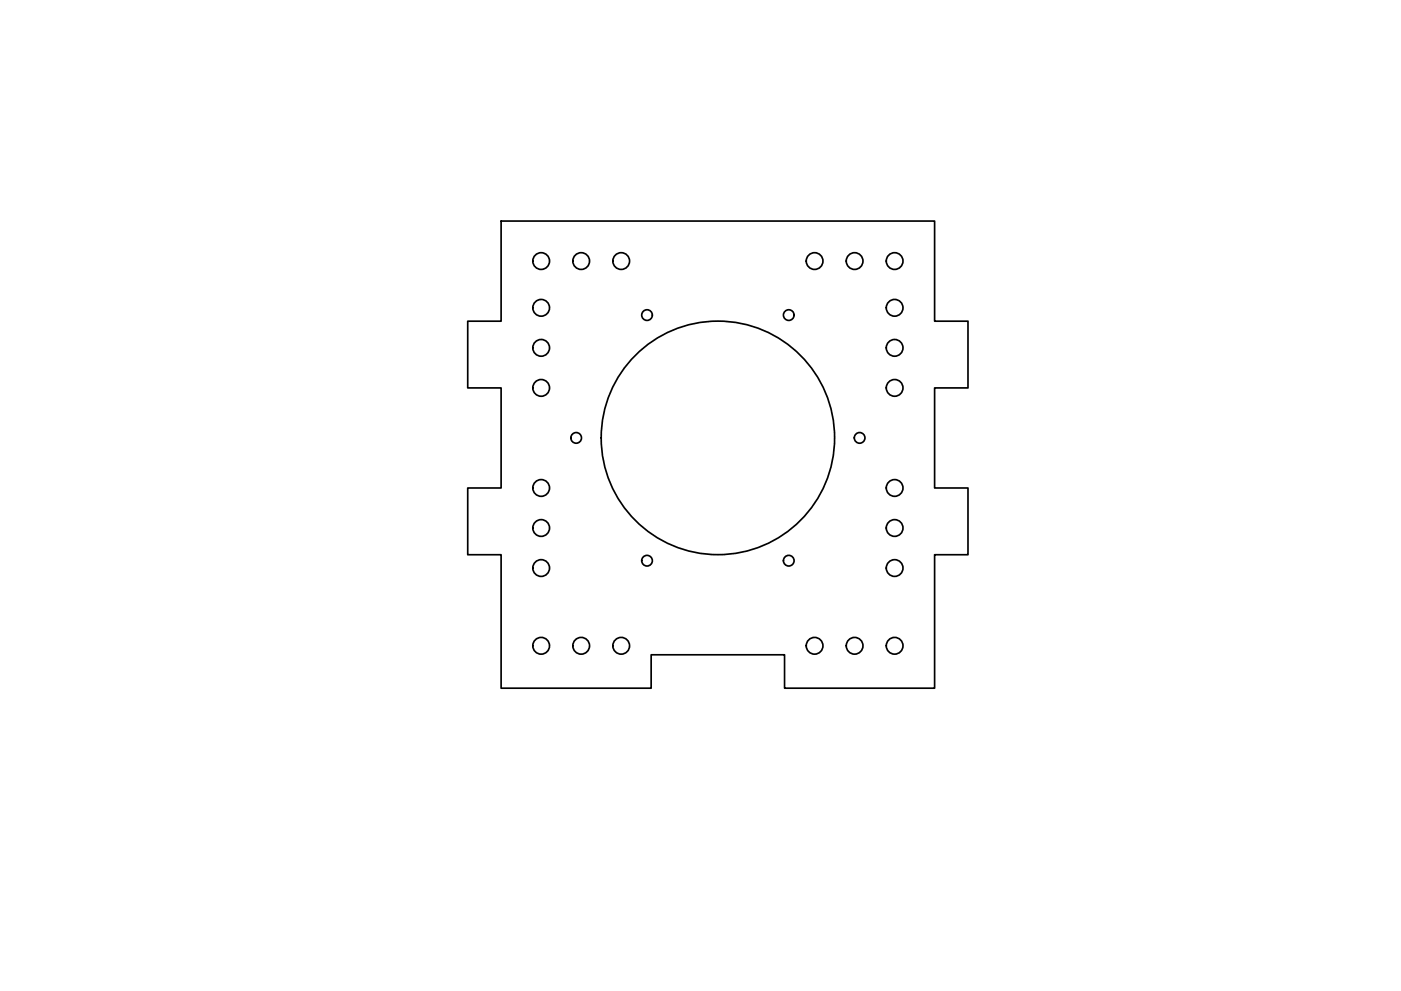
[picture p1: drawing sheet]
<svg xmlns="http://www.w3.org/2000/svg" width="420mm" height="297mm" viewBox="0 0 420 297" stroke-linecap="round" stroke-linejoin="round" font-family="sans-serif">
<!-- layer: Visible -->
<g fill="none" stroke="#000" stroke-width=".51">
<path d="M150.3 66.3h130v30h10v20h-10v30h10v20h-10v40h-45v-10h-40v10h-45v-40h-10v-20h10v-30h-10v-20h10z"/>
<circle cx="162.3" cy="78.2" r="2.51"/>
<circle cx="174.3" cy="78.2" r="2.51"/>
<circle cx="186.3" cy="78.2" r="2.51"/>
<circle cx="244.3" cy="78.2" r="2.51"/>
<circle cx="256.3" cy="78.2" r="2.51"/>
<circle cx="268.3" cy="78.2" r="2.51"/>
<circle cx="162.3" cy="92.3" r="2.51"/>
<circle cx="194" cy="94.4" r="1.6"/>
<circle cx="236.5" cy="94.4" r="1.6"/>
<circle cx="268.3" cy="92.3" r="2.51"/>
<circle cx="162.3" cy="116.3" r="2.51"/>
<circle cx="162.3" cy="104.3" r="2.51"/>
<circle cx="268.3" cy="104.3" r="2.51"/>
<circle cx="268.3" cy="116.3" r="2.51"/>
<circle cx="172.8" cy="131.3" r="1.6"/>
<circle cx="215.3" cy="131.3" r="35"/>
<circle cx="257.8" cy="131.3" r="1.6"/>
<circle cx="162.3" cy="146.3" r="2.51"/>
<circle cx="162.3" cy="158.3" r="2.51"/>
<circle cx="268.3" cy="158.3" r="2.51"/>
<circle cx="268.3" cy="146.3" r="2.51"/>
<circle cx="162.3" cy="170.3" r="2.51"/>
<circle cx="194" cy="168.1" r="1.6"/>
<circle cx="236.5" cy="168.1" r="1.6"/>
<circle cx="268.3" cy="170.3" r="2.51"/>
<circle cx="162.3" cy="193.6" r="2.51"/>
<circle cx="174.3" cy="193.6" r="2.51"/>
<circle cx="186.3" cy="193.6" r="2.51"/>
<circle cx="244.3" cy="193.6" r="2.51"/>
<circle cx="256.3" cy="193.6" r="2.51"/>
<circle cx="268.3" cy="193.6" r="2.51"/>
</g>
</svg>
